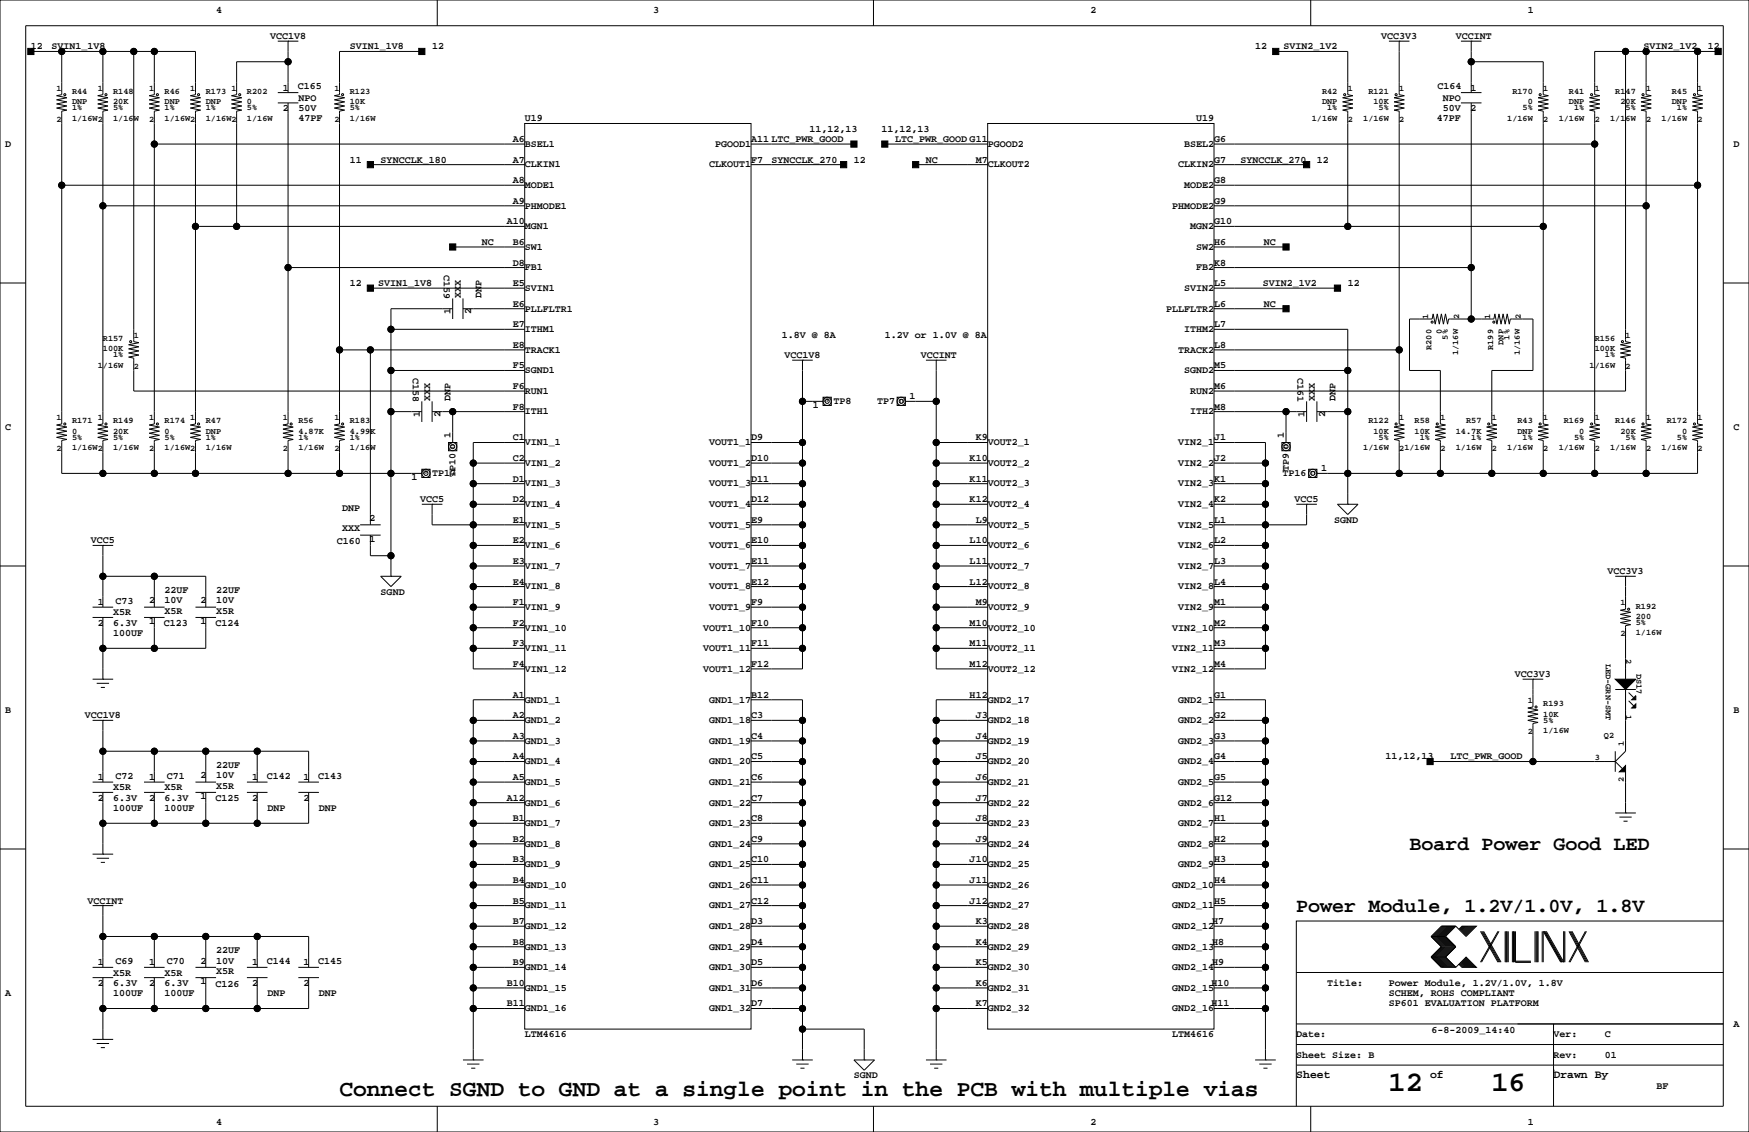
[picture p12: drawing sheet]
<svg xmlns="http://www.w3.org/2000/svg" width="432mm" height="279mm" viewBox="0 0 432 279" stroke-linecap="round" stroke-linejoin="round" font-family="sans-serif">
<defs><g id="words">
<g font-size="7.1">
<text x="342.8" y="269.3">12</text>
<text x="368.2" y="269.3">16</text>
</g>
<text font-size="5.6" x="83.8" y="270.6">Connect SGND to GND at a single point in the PCB with multiple vias</text>
<g font-size="4.9">
<text x="348" y="209.8">Board Power Good LED</text>
<text x="320" y="225.1">Power Module, 1.2V/1.0V, 1.8V</text>
</g>
<g font-size="2.8">
<text x="320" y="266.1">Sheet</text>
<text x="353.1" y="266.1">of</text>
<text x="383.5" y="266.1">Drawn By</text>
</g>
<g font-size="2.5">
<text x="53.3" y="3.3">4</text>
<text x="161.3" y="3.3">3</text>
<text x="269.2" y="3.3">2</text>
<text x="377.2" y="3.3">1</text>
<text x="66.7" y="9.7">VCC1V8</text>
<text x="341" y="9.7">VCC3V3</text>
<text x="359.4" y="9.7">VCCINT</text>
<text x="7.6" y="12.2">12</text>
<text x="12.7" y="12.2">SVIN1_1V8</text>
<text x="86.4" y="12.2">SVIN1_1V8</text>
<text x="106.7" y="12.2">12</text>
<text x="309.9" y="12.2">12</text>
<text x="316.9" y="12.2">SVIN2_1V2</text>
<text x="405.8" y="12.2">SVIN2_1V2</text>
<text x="421.6" y="12.2">12</text>
<text x="69.8" y="22.4">1</text>
<text x="73.5" y="22">C165</text>
<text x="354.9" y="22">C164</text>
<text x="363" y="22.4">1</text>
<text x="69.8" y="27.4">2</text>
<text x="73.7" y="24.9">NPO</text>
<text x="73.7" y="27.4">50V</text>
<text x="73.7" y="30">47PF</text>
<text x="129.5" y="30">U19</text>
<text x="295.3" y="30">U19</text>
<text x="354.8" y="30">47PF</text>
<text x="356.2" y="27.4">50V</text>
<text x="356.2" y="24.9">NPO</text>
<text x="363" y="27.4">2</text>
<text x="126.6" y="35.1">A6</text>
<text x="185.4" y="35.1">A11 LTC_PWR_GOOD</text>
<text x="199.8" y="32.5">11,12,13</text>
<text x="217.6" y="32.5">11,12,13</text>
<text x="221" y="35.1">LTC_PWR_GOOD G11</text>
<text x="299.7" y="35.1">G6</text>
<text x="1.3" y="36.3">D</text>
<text x="86.4" y="40.1">11</text>
<text x="94" y="40.1">SYNCCLK_180</text>
<text x="126.6" y="40.1">A7</text>
<text x="129.5" y="41.3">CLKIN1</text>
<text x="129.5" y="36.3">BSEL1</text>
<text x="175" y="41.3">CLKOUT1</text>
<text x="176.5" y="36.3">PGOOD1</text>
<text x="185.4" y="40.1">F7</text>
<text x="190.5" y="40.1">SYNCCLK_270</text>
<text x="210.8" y="40.1">12</text>
<text x="228.6" y="40.1">NC</text>
<text x="240.9" y="40.1">M7</text>
<text x="243.8" y="36.3">PGOOD2</text>
<text x="243.8" y="41.3">CLKOUT2</text>
<text x="290.8" y="41.3">CLKIN2</text>
<text x="292.3" y="36.3">BSEL2</text>
<text x="299.7" y="40.1">G7</text>
<text x="306.3" y="40.1">SYNCCLK_270</text>
<text x="325.1" y="40.1">12</text>
<text x="428" y="36.3">D</text>
<text x="126.6" y="45.2">A8</text>
<text x="129.5" y="46.4">MODE1</text>
<text x="292.3" y="46.4">MODE2</text>
<text x="299.7" y="45.2">G8</text>
<text x="126.6" y="50.3">A9</text>
<text x="129.5" y="51.5">PHMODE1</text>
<text x="289.3" y="51.5">PHMODE2</text>
<text x="299.7" y="50.3">G9</text>
<text x="125.1" y="55.4">A10</text>
<text x="129.5" y="56.6">MGN1</text>
<text x="293.8" y="56.6">MGN2</text>
<text x="299.7" y="55.4">G10</text>
<text x="119" y="60.5">NC</text>
<text x="126.6" y="65.5">D8</text>
<text x="126.6" y="60.5">B6</text>
<text x="129.5" y="61.7">SW1</text>
<text x="295.3" y="61.7">SW2</text>
<text x="299.7" y="65.5">K8</text>
<text x="299.7" y="60.5">H6</text>
<text x="312" y="60.5">NC</text>
<text x="86.4" y="70.6">12</text>
<text x="93.3" y="70.6">SVIN1_1V8</text>
<text x="109.5" y="67.9" transform="rotate(90 109.5 67.9)">C159</text>
<text x="126.6" y="70.6">E5</text>
<text x="129.5" y="71.8">SVIN1</text>
<text x="129.5" y="66.7">FB1</text>
<text x="292.3" y="71.8">SVIN2</text>
<text x="295.3" y="66.7">FB2</text>
<text x="299.7" y="70.6">L5</text>
<text x="311.8" y="70.6">SVIN2_1V2</text>
<text x="332.7" y="70.6">12</text>
<text x="111.3" y="77.5" transform="rotate(-90 111.3 77.5)">1</text>
<text x="113.8" y="73.7" transform="rotate(-90 113.8 73.7)">XXX</text>
<text x="116.3" y="77.5" transform="rotate(-90 116.3 77.5)">2</text>
<text x="118.9" y="73.7" transform="rotate(-90 118.9 73.7)">DNP</text>
<text x="126.6" y="75.7">E6</text>
<text x="129.5" y="76.9">PLLFLTR1</text>
<text x="287.9" y="76.9">PLLFLTR2</text>
<text x="299.7" y="75.7">L6</text>
<text x="312" y="75.7">NC</text>
<text x="126.6" y="80.8">E7</text>
<text x="129.5" y="82">ITHM1</text>
<text x="193" y="83.3">1.8V @ 8A</text>
<text x="218.4" y="83.3">1.2V or 1.0V @ 8A</text>
<text x="292.3" y="82">ITHM2</text>
<text x="299.7" y="80.8">L7</text>
<text x="126.6" y="85.9">E8</text>
<text x="129.5" y="87.1">TRACK1</text>
<text x="193.7" y="88.4">VCC1V8</text>
<text x="227.3" y="88.4">VCCINT</text>
<text x="290.8" y="87.1">TRACK2</text>
<text x="299.7" y="85.9">L8</text>
<text x="101.9" y="93.3" transform="rotate(90 101.9 93.3)">C158</text>
<text x="126.6" y="90.9">F5</text>
<text x="129.5" y="92.1">SGND1</text>
<text x="292.3" y="92.1">SGND2</text>
<text x="299.7" y="90.9">M5</text>
<text x="320.4" y="93.3" transform="rotate(90 320.4 93.3)">C161</text>
<text x="106.2" y="99.1" transform="rotate(-90 106.2 99.1)">XXX</text>
<text x="111.3" y="99.1" transform="rotate(-90 111.3 99.1)">DNP</text>
<text x="126.6" y="96">F6</text>
<text x="126.6" y="101.1">F8</text>
<text x="129.5" y="97.2">RUN1</text>
<text x="200.7" y="100.7">1</text>
<text x="205.7" y="99.8">TP8</text>
<text x="216.5" y="99.8">TP7</text>
<text x="224.6" y="98.6">1</text>
<text x="293.8" y="97.2">RUN2</text>
<text x="299.7" y="101.1">M8</text>
<text x="299.7" y="96">M6</text>
<text x="324.6" y="99.1" transform="rotate(-90 324.6 99.1)">XXX</text>
<text x="329.7" y="99.1" transform="rotate(-90 329.7 99.1)">DNP</text>
<text x="1.3" y="106.2">C</text>
<text x="103.6" y="102.9" transform="rotate(-90 103.6 102.9)">1</text>
<text x="108.7" y="102.9" transform="rotate(-90 108.7 102.9)">2</text>
<text x="129.5" y="102.3">ITH1</text>
<text x="293.8" y="102.3">ITH2</text>
<text x="322.1" y="102.9" transform="rotate(-90 322.1 102.9)">1</text>
<text x="327.2" y="102.9" transform="rotate(-90 327.2 102.9)">2</text>
<text x="428" y="106.2">C</text>
<text x="111.3" y="108.2" transform="rotate(-90 111.3 108.2)">1</text>
<text x="126.6" y="108.7">C1</text>
<text x="126.6" y="113.8">C2</text>
<text x="129.5" y="109.9">VIN1_1</text>
<text x="175" y="109.9">VOUT1_1</text>
<text x="185.4" y="113.8">D10</text>
<text x="185.4" y="108.7">D9</text>
<text x="239.4" y="113.8">K10</text>
<text x="240.9" y="108.7">K9</text>
<text x="243.8" y="109.9">VOUT2_1</text>
<text x="290.8" y="109.9">VIN2_1</text>
<text x="299.7" y="113.8">J2</text>
<text x="299.7" y="108.7">J1</text>
<text x="317" y="108.2" transform="rotate(-90 317 108.2)">1</text>
<text x="101.6" y="118.5">1</text>
<text x="106.7" y="117.5">TP17</text>
<text x="112.5" y="117.7" transform="rotate(-90 112.5 117.7)">TP10</text>
<text x="126.6" y="118.9">D1</text>
<text x="129.5" y="115">VIN1_2</text>
<text x="175" y="115">VOUT1_2</text>
<text x="185.4" y="118.9">D11</text>
<text x="239.4" y="118.9">K11</text>
<text x="243.8" y="115">VOUT2_2</text>
<text x="290.8" y="115">VIN2_2</text>
<text x="299.7" y="118.9">K1</text>
<text x="316.7" y="117.5">TP16</text>
<text x="318.2" y="116.2" transform="rotate(-90 318.2 116.2)">TP9</text>
<text x="326.2" y="116.3">1</text>
<text x="103.7" y="124">VCC5</text>
<text x="126.6" y="124">D2</text>
<text x="129.5" y="120.1">VIN1_3</text>
<text x="129.5" y="125.2">VIN1_4</text>
<text x="175" y="120.1">VOUT1_3</text>
<text x="175" y="125.2">VOUT1_4</text>
<text x="185.4" y="124">D12</text>
<text x="239.4" y="124">K12</text>
<text x="243.8" y="125.2">VOUT2_4</text>
<text x="243.8" y="120.1">VOUT2_3</text>
<text x="290.8" y="125.2">VIN2_4</text>
<text x="290.8" y="120.1">VIN2_3</text>
<text x="299.7" y="124">K2</text>
<text x="319.6" y="124">VCC5</text>
<text x="84.5" y="131.2">XXX</text>
<text x="84.5" y="126.1">DNP</text>
<text x="91.2" y="128.6">2</text>
<text x="126.6" y="129">E1</text>
<text x="129.5" y="130.2">VIN1_5</text>
<text x="175" y="130.2">VOUT1_5</text>
<text x="185.4" y="129">E9</text>
<text x="240.9" y="129">L9</text>
<text x="243.8" y="130.2">VOUT2_5</text>
<text x="290.8" y="130.2">VIN2_5</text>
<text x="299.7" y="129">L1</text>
<text x="329.4" y="129">SGND</text>
<text x="22.4" y="134.1">VCC5</text>
<text x="83.1" y="134.3">C160</text>
<text x="91.2" y="133.7">1</text>
<text x="126.6" y="134.1">E2</text>
<text x="129.5" y="135.3">VIN1_6</text>
<text x="175" y="135.3">VOUT1_6</text>
<text x="185.4" y="134.1">E10</text>
<text x="239.4" y="134.1">L10</text>
<text x="243.8" y="135.3">VOUT2_6</text>
<text x="290.8" y="135.3">VIN2_6</text>
<text x="299.7" y="134.1">L2</text>
<text x="126.6" y="139.2">E3</text>
<text x="129.5" y="140.4">VIN1_7</text>
<text x="175" y="140.4">VOUT1_7</text>
<text x="185.4" y="139.2">E11</text>
<text x="239.4" y="139.2">L11</text>
<text x="243.8" y="140.4">VOUT2_7</text>
<text x="290.8" y="140.4">VIN2_7</text>
<text x="299.7" y="139.2">L3</text>
<text x="396.9" y="141.7">VCC3V3</text>
<text x="24.1" y="149.4">1</text>
<text x="28.5" y="149">C73</text>
<text x="36.8" y="148.9">2</text>
<text x="40.6" y="148.9">10V</text>
<text x="40.6" y="146.4">22UF</text>
<text x="49.5" y="148.9">2</text>
<text x="53.3" y="146.4">22UF</text>
<text x="53.3" y="148.9">10V</text>
<text x="94" y="146.8">SGND</text>
<text x="126.6" y="144.3">E4</text>
<text x="126.6" y="149.4">F1</text>
<text x="129.5" y="145.5">VIN1_8</text>
<text x="175" y="145.5">VOUT1_8</text>
<text x="185.4" y="144.3">E12</text>
<text x="185.4" y="149.4">F9</text>
<text x="239.4" y="144.3">L12</text>
<text x="240.9" y="149.4">M9</text>
<text x="243.8" y="145.5">VOUT2_8</text>
<text x="290.8" y="145.5">VIN2_8</text>
<text x="299.7" y="149.4">M1</text>
<text x="299.7" y="144.3">L4</text>
<text x="24.1" y="154.4">2</text>
<text x="27.9" y="154.4">6.3V</text>
<text x="27.9" y="151.9">X5R</text>
<text x="36.8" y="154">1</text>
<text x="40.5" y="154.6">C123</text>
<text x="40.6" y="151.5">X5R</text>
<text x="49.5" y="154">1</text>
<text x="53.2" y="154.6">C124</text>
<text x="53.3" y="151.5">X5R</text>
<text x="126.6" y="154.4">F2</text>
<text x="129.5" y="150.6">VIN1_9</text>
<text x="129.5" y="155.6">VIN1_10</text>
<text x="173.6" y="155.6">VOUT1_10</text>
<text x="175" y="150.6">VOUT1_9</text>
<text x="185.4" y="154.4">F10</text>
<text x="239.4" y="154.4">M10</text>
<text x="243.8" y="155.6">VOUT2_10</text>
<text x="243.8" y="150.6">VOUT2_9</text>
<text x="289.3" y="155.6">VIN2_10</text>
<text x="290.8" y="150.6">VIN2_9</text>
<text x="299.7" y="154.4">M2</text>
<text x="27.9" y="157">100UF</text>
<text x="126.6" y="159.5">F3</text>
<text x="129.5" y="160.7">VIN1_11</text>
<text x="173.6" y="160.7">VOUT1_11</text>
<text x="185.4" y="159.5">F11</text>
<text x="239.4" y="159.5">M11</text>
<text x="243.8" y="160.7">VOUT2_11</text>
<text x="289.3" y="160.7">VIN2_11</text>
<text x="299.7" y="159.5">M3</text>
<text x="126.6" y="164.6">F4</text>
<text x="129.5" y="165.8">VIN1_12</text>
<text x="173.6" y="165.8">VOUT1_12</text>
<text x="185.4" y="164.6">F12</text>
<text x="239.4" y="164.6">M12</text>
<text x="243.8" y="165.8">VOUT2_12</text>
<text x="289.3" y="165.8">VIN2_12</text>
<text x="299.7" y="164.6">M4</text>
<text x="374" y="167.1">VCC3V3</text>
<text x="126.6" y="172.2">A1</text>
<text x="129.5" y="173.4">GND1_1</text>
<text x="175" y="173.4">GND1_17</text>
<text x="185.4" y="172.2">B12</text>
<text x="239.4" y="172.2">H12</text>
<text x="243.8" y="173.4">GND2_17</text>
<text x="290.8" y="173.4">GND2_1</text>
<text x="299.7" y="172.2">G1</text>
<text x="1.3" y="176">B</text>
<text x="21" y="177.3">VCC1V8</text>
<text x="126.6" y="177.3">A2</text>
<text x="129.5" y="178.5">GND1_2</text>
<text x="175" y="178.5">GND1_18</text>
<text x="185.4" y="177.3">C3</text>
<text x="240.9" y="177.3">J3</text>
<text x="243.8" y="178.5">GND2_18</text>
<text x="290.8" y="178.5">GND2_2</text>
<text x="299.7" y="177.3">G2</text>
<text x="428" y="176">B</text>
<text x="126.6" y="182.4">A3</text>
<text x="129.5" y="183.6">GND1_3</text>
<text x="175" y="183.6">GND1_19</text>
<text x="185.4" y="182.4">C4</text>
<text x="240.9" y="182.4">J4</text>
<text x="243.8" y="183.6">GND2_19</text>
<text x="290.8" y="183.6">GND2_3</text>
<text x="299.7" y="182.4">G3</text>
<text x="53.3" y="189.6">22UF</text>
<text x="126.6" y="187.5">A4</text>
<text x="129.5" y="188.7">GND1_4</text>
<text x="175" y="188.7">GND1_20</text>
<text x="185.4" y="187.5">C5</text>
<text x="240.9" y="187.5">J5</text>
<text x="243.8" y="188.7">GND2_20</text>
<text x="290.8" y="188.7">GND2_4</text>
<text x="299.7" y="187.5">G4</text>
<text x="342.1" y="187.5">11,12,13</text>
<text x="358.1" y="187.5">LTC_PWR_GOOD</text>
<text x="24.1" y="197.6">2</text>
<text x="24.1" y="192.5">1</text>
<text x="27.9" y="197.6">6.3V</text>
<text x="27.9" y="195.1">X5R</text>
<text x="28.5" y="192.2">C72</text>
<text x="36.8" y="197.6">2</text>
<text x="36.8" y="192.5">1</text>
<text x="40.6" y="197.6">6.3V</text>
<text x="40.6" y="195.1">X5R</text>
<text x="41.2" y="192.2">C71</text>
<text x="49.5" y="197.2">1</text>
<text x="49.5" y="192.1">2</text>
<text x="53.2" y="197.8">C125</text>
<text x="53.3" y="192.1">10V</text>
<text x="53.3" y="194.7">X5R</text>
<text x="62.2" y="197.6">2</text>
<text x="62.2" y="192.5">1</text>
<text x="65.9" y="192.2">C142</text>
<text x="74.9" y="192.5">1</text>
<text x="74.9" y="197.6">2</text>
<text x="78.6" y="192.2">C143</text>
<text x="125.1" y="197.6">A12</text>
<text x="126.6" y="192.5">A5</text>
<text x="129.5" y="193.7">GND1_5</text>
<text x="175" y="193.7">GND1_21</text>
<text x="185.4" y="197.6">C7</text>
<text x="185.4" y="192.5">C6</text>
<text x="240.9" y="197.6">J7</text>
<text x="240.9" y="192.5">J6</text>
<text x="243.8" y="193.7">GND2_21</text>
<text x="290.8" y="193.7">GND2_5</text>
<text x="299.7" y="197.6">G12</text>
<text x="299.7" y="192.5">G5</text>
<text x="27.9" y="200.2">100UF</text>
<text x="40.6" y="200.2">100UF</text>
<text x="66" y="200.2">DNP</text>
<text x="78.7" y="200.2">DNP</text>
<text x="126.6" y="202.7">B1</text>
<text x="129.5" y="203.9">GND1_7</text>
<text x="129.5" y="198.8">GND1_6</text>
<text x="175" y="203.9">GND1_23</text>
<text x="175" y="198.8">GND1_22</text>
<text x="185.4" y="202.7">C8</text>
<text x="240.9" y="202.7">J8</text>
<text x="243.8" y="203.9">GND2_23</text>
<text x="243.8" y="198.8">GND2_22</text>
<text x="290.8" y="203.9">GND2_7</text>
<text x="290.8" y="198.8">GND2_6</text>
<text x="299.7" y="202.7">H1</text>
<text x="126.6" y="207.8">B2</text>
<text x="129.5" y="209">GND1_8</text>
<text x="175" y="209">GND1_24</text>
<text x="185.4" y="207.8">C9</text>
<text x="240.9" y="207.8">J9</text>
<text x="243.8" y="209">GND2_24</text>
<text x="290.8" y="209">GND2_8</text>
<text x="299.7" y="207.8">H2</text>
<text x="126.6" y="212.9">B3</text>
<text x="129.5" y="214.1">GND1_9</text>
<text x="175" y="214.1">GND1_25</text>
<text x="185.4" y="212.9">C10</text>
<text x="239.4" y="212.9">J10</text>
<text x="243.8" y="214.1">GND2_25</text>
<text x="290.8" y="214.1">GND2_9</text>
<text x="299.7" y="212.9">H3</text>
<text x="126.6" y="217.9">B4</text>
<text x="129.5" y="219.1">GND1_10</text>
<text x="175" y="219.1">GND1_26</text>
<text x="185.4" y="217.9">C11</text>
<text x="239.4" y="217.9">J11</text>
<text x="243.8" y="219.1">GND2_26</text>
<text x="289.3" y="219.1">GND2_10</text>
<text x="299.7" y="217.9">H4</text>
<text x="21.6" y="223">VCCINT</text>
<text x="126.6" y="223">B5</text>
<text x="129.5" y="224.2">GND1_11</text>
<text x="175" y="224.2">GND1_27</text>
<text x="185.4" y="223">C12</text>
<text x="239.4" y="223">J12</text>
<text x="243.8" y="224.2">GND2_27</text>
<text x="289.3" y="224.2">GND2_11</text>
<text x="299.7" y="223">H5</text>
<text x="126.6" y="233.2">B8</text>
<text x="126.6" y="228.1">B7</text>
<text x="129.5" y="229.3">GND1_12</text>
<text x="175" y="229.3">GND1_28</text>
<text x="185.4" y="233.2">D4</text>
<text x="185.4" y="228.1">D3</text>
<text x="240.9" y="233.2">K4</text>
<text x="240.9" y="228.1">K3</text>
<text x="243.8" y="229.3">GND2_28</text>
<text x="289.3" y="229.3">GND2_12</text>
<text x="299.3" y="233.2">H8</text>
<text x="299.3" y="228.1">H7</text>
<text x="24.1" y="238.3">1</text>
<text x="28.5" y="237.9">C69</text>
<text x="36.8" y="238.3">1</text>
<text x="41.2" y="237.9">C70</text>
<text x="49.5" y="237.8">2</text>
<text x="53.3" y="235.3">22UF</text>
<text x="53.3" y="237.8">10V</text>
<text x="62.2" y="238.3">1</text>
<text x="65.9" y="237.9">C144</text>
<text x="74.9" y="238.3">1</text>
<text x="78.6" y="237.9">C145</text>
<text x="126.6" y="238.3">B9</text>
<text x="129.5" y="239.5">GND1_14</text>
<text x="129.5" y="234.4">GND1_13</text>
<text x="175" y="239.5">GND1_30</text>
<text x="175" y="234.4">GND1_29</text>
<text x="185.4" y="238.3">D5</text>
<text x="240.9" y="238.3">K5</text>
<text x="243.8" y="239.5">GND2_30</text>
<text x="243.8" y="234.4">GND2_29</text>
<text x="289.3" y="239.5">GND2_14</text>
<text x="289.3" y="234.4">GND2_13</text>
<text x="299.3" y="238.3">H9</text>
<text x="1.3" y="245.9">A</text>
<text x="24.1" y="243.3">2</text>
<text x="27.9" y="245.9">100UF</text>
<text x="27.9" y="243.3">6.3V</text>
<text x="27.9" y="240.8">X5R</text>
<text x="36.8" y="243.3">2</text>
<text x="40.6" y="245.9">100UF</text>
<text x="40.6" y="243.3">6.3V</text>
<text x="40.6" y="240.8">X5R</text>
<text x="49.5" y="242.9">1</text>
<text x="53.2" y="243.5">C126</text>
<text x="53.3" y="240.4">X5R</text>
<text x="62.2" y="243.3">2</text>
<text x="66" y="245.9">DNP</text>
<text x="74.9" y="243.3">2</text>
<text x="78.7" y="245.9">DNP</text>
<text x="125.1" y="243.3">B10</text>
<text x="129.5" y="244.5">GND1_15</text>
<text x="175" y="244.5">GND1_31</text>
<text x="185.4" y="243.3">D6</text>
<text x="240.9" y="243.3">K6</text>
<text x="243.8" y="244.5">GND2_31</text>
<text x="289.3" y="244.5">GND2_15</text>
<text x="299.1" y="243.3">H10</text>
<text x="327.7" y="243.3">Title:</text>
<text x="342.9" y="245.9">SCHEM, ROHS COMPLIANT</text>
<text x="342.9" y="243.3">Power Module, 1.2V/1.0V, 1.8V</text>
<text x="125.1" y="248.4">B11</text>
<text x="129.5" y="249.6">GND1_16</text>
<text x="175" y="249.6">GND1_32</text>
<text x="185.4" y="248.4">D7</text>
<text x="240.9" y="248.4">K7</text>
<text x="243.8" y="249.6">GND2_32</text>
<text x="289.3" y="249.6">GND2_16</text>
<text x="299.1" y="248.4">H11</text>
<text x="342.9" y="248.4">SP601 EVALUATION PLATFORM</text>
<text x="129.5" y="256">LTM4616</text>
<text x="289.3" y="256">LTM4616</text>
<text x="320" y="256">Date:</text>
<text x="353.4" y="255">6-8-2009_14:40</text>
<text x="383.5" y="256">Ver:</text>
<text x="396.2" y="256">C</text>
<text x="428" y="253.5">A</text>
<text x="320" y="261.1">Sheet Size: B</text>
<text x="383.5" y="261.1">Rev:</text>
<text x="396.2" y="261.1">01</text>
<text x="210.8" y="266.2">SGND</text>
<text x="408.9" y="268.7">BF</text>
<text x="53.3" y="277.6">4</text>
<text x="161.3" y="277.6">3</text>
<text x="269.2" y="277.6">2</text>
<text x="377.2" y="277.6">1</text>
</g>
<g font-size="2.1">
<text x="14" y="22.4">1</text>
<text x="17.8" y="23.2">R44</text>
<text x="24.1" y="22.4">1</text>
<text x="27.9" y="23.2">R148</text>
<text x="36.8" y="22.4">1</text>
<text x="40.6" y="23.2">R46</text>
<text x="47" y="22.4">1</text>
<text x="50.8" y="23.2">R173</text>
<text x="57.1" y="22.4">1</text>
<text x="61" y="23.2">R202</text>
<text x="82.5" y="22.4">1</text>
<text x="86.4" y="23.2">R123</text>
<text x="326.4" y="23.2">R42</text>
<text x="332.7" y="22.4">1</text>
<text x="337.8" y="23.2">R121</text>
<text x="345.4" y="22.4">1</text>
<text x="373.4" y="23.2">R170</text>
<text x="381" y="22.4">1</text>
<text x="387.3" y="23.2">R41</text>
<text x="393.7" y="22.4">1</text>
<text x="398.8" y="23.2">R147</text>
<text x="406.4" y="22.4">1</text>
<text x="412.7" y="23.2">R45</text>
<text x="419.1" y="22.4">1</text>
<text x="17.8" y="25.7">DNP</text>
<text x="17.8" y="29.8">1/16W2</text>
<text x="17.8" y="27.3">1%</text>
<text x="27.9" y="27.3">5%</text>
<text x="27.9" y="29.8">1/16W</text>
<text x="27.9" y="25.7">20K</text>
<text x="40.6" y="27.3">1%</text>
<text x="40.6" y="29.8">1/16W2</text>
<text x="40.6" y="25.7">DNP</text>
<text x="50.8" y="27.3">1%</text>
<text x="50.8" y="29.8">1/16W2</text>
<text x="50.8" y="25.7">DNP</text>
<text x="61" y="27.3">5%</text>
<text x="61" y="29.8">1/16W</text>
<text x="61" y="25.7">0</text>
<text x="86.4" y="25.7">10K</text>
<text x="86.4" y="29.8">1/16W</text>
<text x="86.4" y="27.3">5%</text>
<text x="323.9" y="29.8">1/16W</text>
<text x="326.4" y="25.7">DNP</text>
<text x="327.7" y="27.3">1%</text>
<text x="336.6" y="29.8">1/16W</text>
<text x="339.1" y="25.7">10K</text>
<text x="340.4" y="27.3">5%</text>
<text x="372.1" y="29.8">1/16W</text>
<text x="375.9" y="27.3">5%</text>
<text x="377.2" y="25.7">0</text>
<text x="384.8" y="29.8">1/16W</text>
<text x="387.3" y="25.7">DNP</text>
<text x="388.6" y="27.3">1%</text>
<text x="397.5" y="29.8">1/16W</text>
<text x="400" y="25.7">20K</text>
<text x="401.3" y="27.3">5%</text>
<text x="410.2" y="29.8">1/16W</text>
<text x="412.7" y="25.7">DNP</text>
<text x="414" y="27.3">1%</text>
<text x="14" y="30">2</text>
<text x="36.8" y="30">2</text>
<text x="82.5" y="30">2</text>
<text x="332.7" y="30">2</text>
<text x="345.4" y="30">2</text>
<text x="381" y="30">2</text>
<text x="393.7" y="30">2</text>
<text x="406.4" y="30">2</text>
<text x="419.1" y="30">2</text>
<text x="33" y="83.4">1</text>
<text x="352.6" y="78.7" transform="rotate(-90 352.6 78.7)">1</text>
<text x="355.9" y="82.5" transform="rotate(-90 355.9 82.5)">0</text>
<text x="357.5" y="83.8" transform="rotate(-90 357.5 83.8)">5%</text>
<text x="360.2" y="78.7" transform="rotate(-90 360.2 78.7)">2</text>
<text x="367.9" y="78.7" transform="rotate(-90 367.9 78.7)">1</text>
<text x="372.7" y="83.8" transform="rotate(-90 372.7 83.8)">1%</text>
<text x="375.5" y="78.7" transform="rotate(-90 375.5 78.7)">2</text>
<text x="401.3" y="83.4">1</text>
<text x="25.4" y="84.2">R157</text>
<text x="25.4" y="86.7">100K</text>
<text x="27.9" y="88.2">1%</text>
<text x="353.4" y="86.4" transform="rotate(-90 353.4 86.4)">R200</text>
<text x="360" y="87.6" transform="rotate(-90 360 87.6)">1/16W</text>
<text x="368.6" y="86.4" transform="rotate(-90 368.6 86.4)">R199</text>
<text x="371.2" y="85.1" transform="rotate(-90 371.2 85.1)">DNP</text>
<text x="375.2" y="87.6" transform="rotate(-90 375.2 87.6)">1/16W</text>
<text x="393.7" y="86.7">100K</text>
<text x="393.7" y="84.2">R156</text>
<text x="396.2" y="88.2">1%</text>
<text x="24.1" y="90.8">1/16W</text>
<text x="33" y="91">2</text>
<text x="392.4" y="90.8">1/16W</text>
<text x="401.3" y="91">2</text>
<text x="14" y="103.7">1</text>
<text x="17.8" y="107">0</text>
<text x="17.8" y="104.5">R171</text>
<text x="24.1" y="103.7">1</text>
<text x="27.9" y="104.5">R149</text>
<text x="27.9" y="107">20K</text>
<text x="36.8" y="103.7">1</text>
<text x="40.6" y="107">0</text>
<text x="40.6" y="104.5">R174</text>
<text x="47" y="103.7">1</text>
<text x="50.8" y="107">DNP</text>
<text x="50.8" y="104.5">R47</text>
<text x="69.8" y="103.7">1</text>
<text x="73.7" y="104.5">R56</text>
<text x="73.7" y="107">4.87K</text>
<text x="82.5" y="103.7">1</text>
<text x="86.4" y="104.5">R183</text>
<text x="86.4" y="107">4.99K</text>
<text x="337.8" y="104.5">R122</text>
<text x="339.1" y="107">10K</text>
<text x="345.4" y="103.7">1</text>
<text x="349.3" y="107">10K</text>
<text x="349.3" y="104.5">R58</text>
<text x="355.6" y="103.7">1</text>
<text x="359.4" y="107">14.7K</text>
<text x="361.9" y="104.5">R57</text>
<text x="368.3" y="103.7">1</text>
<text x="374.6" y="104.5">R43</text>
<text x="374.6" y="107">DNP</text>
<text x="381" y="103.7">1</text>
<text x="386.1" y="104.5">R169</text>
<text x="389.9" y="107">0</text>
<text x="393.7" y="103.7">1</text>
<text x="398.8" y="104.5">R146</text>
<text x="400" y="107">20K</text>
<text x="406.4" y="103.7">1</text>
<text x="411.5" y="104.5">R172</text>
<text x="415.3" y="107">0</text>
<text x="419.1" y="103.7">1</text>
<text x="14" y="111.3">2</text>
<text x="17.8" y="108.5">5%</text>
<text x="17.8" y="111.1">1/16W2</text>
<text x="27.9" y="111.1">1/16W</text>
<text x="27.9" y="108.5">5%</text>
<text x="36.8" y="111.3">2</text>
<text x="40.6" y="108.5">5%</text>
<text x="40.6" y="111.1">1/16W2</text>
<text x="50.8" y="108.5">1%</text>
<text x="50.8" y="111.1">1/16W</text>
<text x="69.8" y="111.3">2</text>
<text x="73.7" y="111.1">1/16W</text>
<text x="73.7" y="108.5">1%</text>
<text x="82.5" y="111.3">2</text>
<text x="86.4" y="111.1">1/16W</text>
<text x="86.4" y="108.5">1%</text>
<text x="336.6" y="111.1">1/16W</text>
<text x="340.4" y="108.5">5%</text>
<text x="345.4" y="111.3">21/16W</text>
<text x="350.5" y="108.5">1%</text>
<text x="355.6" y="111.3">2</text>
<text x="359.4" y="111.1">1/16W</text>
<text x="363.2" y="108.5">1%</text>
<text x="368.3" y="111.3">2</text>
<text x="372.1" y="111.1">1/16W</text>
<text x="375.9" y="108.5">1%</text>
<text x="381" y="111.3">2</text>
<text x="384.8" y="111.1">1/16W</text>
<text x="388.6" y="108.5">5%</text>
<text x="393.7" y="111.3">2</text>
<text x="397.5" y="111.1">1/16W</text>
<text x="401.3" y="108.5">5%</text>
<text x="406.4" y="111.3">2</text>
<text x="410.2" y="111.1">1/16W</text>
<text x="414" y="108.5">5%</text>
<text x="419.1" y="111.3">2</text>
<text x="400" y="149.4">1</text>
<text x="403.9" y="150.2">R192</text>
<text x="403.9" y="152.7">200</text>
<text x="403.9" y="154.3">5%</text>
<text x="400" y="157">2</text>
<text x="403.9" y="156.8">1/16W</text>
<text x="396.4" y="163.8" transform="rotate(90 396.4 163.8)">LED-GRN-SMT</text>
<text x="401.5" y="162.6" transform="rotate(90 401.5 162.6)">2</text>
<text x="404.1" y="166.4" transform="rotate(90 404.1 166.4)">DS17</text>
<text x="377.2" y="173.6">1</text>
<text x="381" y="178.4">5%</text>
<text x="381" y="176.9">10K</text>
<text x="381" y="174.3">R193</text>
<text x="401.5" y="176.5" transform="rotate(90 401.5 176.5)">1</text>
<text x="377.2" y="181.2">2</text>
<text x="381" y="180.9">1/16W</text>
<text x="396" y="182.2">Q2</text>
<text x="400.9" y="184.1" transform="rotate(-90 400.9 184.1)">1</text>
<text x="393.7" y="187.5">3</text>
<text x="400.9" y="193" transform="rotate(-90 400.9 193)">2</text>
</g>
<g font-size="1.4">
<text x="203.2" y="99.3">TP</text>
<text x="221.9" y="99.4">TP</text>
<text x="112.1" y="110.9" transform="rotate(-90 112.1 110.9)">TP</text>
<text x="317.8" y="110.9" transform="rotate(-90 317.8 110.9)">TP</text>
<text x="104.1" y="117.1">TP</text>
<text x="323.5" y="117.2">TP</text>
</g>
</g></defs>
<g fill="none" stroke="#000" stroke-width=".25">
<path d="M0 0h431.8v279.4h-431.8zM6.3 6.4h419.1v266.6h-419.1zM7.6 12.7h40.7v10.7l-1.3 .2 2.5 .5-2.5 .5 2.5 .5-2.5 .6 2.5 .5-2.5 .5 2.5 .5-1.2 .2v77.2l-1.3 .3 2.5 .5-2.5 .5 2.5 .5-2.5 .5 2.5 .5-2.5 .5 2.5 .6-1.2 .2v8.1M15.2 12.7v10.7l-1.2 .2 2.5 .5-2.5 .5 2.5 .5-2.5 .6 2.5 .5-2.5 .5 2.5 .5-1.3 .2v77.2l-1.2 .3 2.5 .5-2.5 .5 2.5 .5-2.5 .5 2.5 .5-2.5 .5 2.5 .6-1.3 .2v8.1h88.9M25.4 12.7v10.7l-1.3 .2 2.6 .5-2.6 .5 2.6 .5-2.6 .6 2.6 .5-2.6 .5 2.6 .5-1.3 .2v77.2l-1.3 .3 2.6 .5-2.6 .5 2.6 .5-2.6 .5 2.6 .5-2.6 .5 2.6 .6-1.3 .2v8.1M33 12.7v71.6l1.3 .3-2.6 .5 2.6 .5-2.6 .5 2.6 .5-2.6 .5 2.6 .5-2.6 .5 1.3 .3v8.1h96.5M38.1 12.7v10.7l-1.3 .2 2.6 .5-2.6 .5 2.6 .5-2.6 .6 2.6 .5-2.6 .5 2.6 .5-1.3 .2v77.2l-1.3 .3 2.6 .5-2.6 .5 2.6 .5-2.6 .5 2.6 .5-2.6 .5 2.6 .6-1.3 .2v8.1M68.6 10.2h5.1M71.1 10.2h.1M71.1 15.2h-12.7v8.2l-1.3 .2 2.6 .5-2.6 .5 2.6 .5-2.6 .6 2.6 .5-2.6 .5 2.6 .5-1.3 .2v28.5M71.1 10.2v12.7M104.1 12.7h-20.3v10.7l-1.3 .2 2.6 .5-2.6 .5 2.6 .5-2.6 .6 2.6 .5-2.6 .5 2.6 .5-1.3 .2v77.2l-1.3 .3 2.6 .5-2.6 .5 2.6 .5-2.6 .5 2.6 .5-2.6 .5 2.6 .6-1.3 .2v8.1"/>
<path d="M107.9 0v6.4M215.6 0v6.4M315 12.7h17.7v10.7l1.3 .2-2.5 .5 2.5 .5-2.5 .5 2.5 .6-2.5 .5 2.5 .5-2.5 .5 1.2 .2v28.5M323.6 0v6.4M342.9 10.2h5.1M345.4 10.2h.1M345.4 10.2v13.2l1.3 .2-2.5 .5 2.5 .5-2.5 .5 2.5 .6-2.5 .5 2.5 .5-2.5 .5 1.2 .2v77.2l1.3 .3-2.5 .5 2.5 .5-2.5 .5 2.5 .5-2.5 .5 2.5 .5-2.5 .6 1.2 .2v8.1M360.7 10.2h5.1M363.2 10.2h.1M363.2 15.2h17.8v8.2l1.3 .2-2.6 .5 2.6 .5-2.6 .5 2.6 .6-2.6 .5 2.6 .5-2.6 .5 1.3 .2v77.2l1.3 .3-2.6 .5 2.6 .5-2.6 .5 2.6 .5-2.6 .5 2.6 .5-2.6 .6 1.3 .2v8.1M363.2 10.2v12.7M401.3 12.7v71.6l1.3 .3-2.6 .5 2.6 .5-2.6 .5 2.6 .5-2.6 .5 2.6 .5-2.6 .5 1.3 .3v8.1h-101.6"/>
<path d="M406.4 12.7v10.7l1.3 .2-2.6 .5 2.6 .5-2.6 .5 2.6 .6-2.6 .5 2.6 .5-2.6 .5 1.3 .2v77.2l1.3 .3-2.6 .5 2.6 .5-2.6 .5 2.6 .5-2.6 .5 2.6 .5-2.6 .6 1.3 .2v8.1M419.1 12.7v10.7l1.3 .2-2.6 .5 2.6 .5-2.6 .5 2.6 .6-2.6 .5 2.6 .5-2.6 .5 1.3 .2v77.2l1.3 .3-2.6 .5 2.6 .5-2.6 .5 2.6 .5-2.6 .5 2.6 .5-2.6 .6 1.3 .2v8.1h-94M424.2 12.7h-30.5v10.7l1.3 .2-2.6 .5 2.6 .5-2.6 .5 2.6 .6-2.6 .5 2.6 .5-2.6 .5 1.3 .2v77.2l1.3 .3-2.6 .5 2.6 .5-2.6 .5 2.6 .5-2.6 .5 2.6 .5-2.6 .6 1.3 .2v8.1M38.1 35.6h91.4M68.6 25.4h5.1M68.6 22.9h5.1M71.1 25.4v79.2l-1.3 .3 2.6 .5-2.6 .5 2.6 .5-2.6 .5 2.6 .5-2.6 .5 2.6 .6-1.3 .2v8.1M129.5 30.5h55.9v223.5h-55.9zM185.4 35.6h25.4M218.4 35.6h25.4M243.8 30.5h55.9v223.5h-55.9zM299.7 35.6h94"/>
<path d="M360.7 25.4h5.1M360.7 22.9h5.1M363.2 25.4v53.3M15.2 45.7h114.3M25.4 50.8h104.1M48.3 55.9h81.2M91.4 40.6h38.1M185.4 40.6h22.9M226.1 40.6h17.7M299.7 55.9h81.3M299.7 45.7h119.4M299.7 50.8h106.7"/>
<path d="M299.7 40.6h22.9M0 69.8h6.3M71.1 66h58.4M91.4 71.1h38.1M111.8 76.2h-15.3v66M111.8 73.7v5M111.8 61h17.7M114.3 76.2h15.2M114.3 73.7v5M299.7 66h63.5M299.7 76.2h17.8M299.7 61h17.8"/>
<path d="M299.7 71.1h30.5M425.4 69.8h6.4M83.8 86.4h45.7M91.4 86.4v43.1M96.5 81.3h33M96.5 91.4h33M104.1 99.1v5M106.7 99.1v5M195.6 88.9h5.1M198.1 88.9h.1M198.1 99.1h5.1M198.1 88.9v76.2h-12.7"/>
<path d="M203.2 98h2v2.1h-2zM221.5 98h2v2.1h-2zM223.5 99.1h7.6M228.6 88.9h5.1M231.1 88.9h.1M231.1 88.9v76.2h12.7M299.7 81.3h33v43.2M299.7 91.4h33M299.7 86.4h45.7M322.6 99.1v5M325.1 99.1v5M96.5 101.6h7.6"/>
<path d="M104.1 115.8h2.1v2.1h-2.1zM106.7 101.6h22.8M110.7 109.2h2.1v2.1h-2.1zM111.8 101.6v7.6M116.8 119.4h12.7M116.8 114.3h12.7M129.5 109.2h-12.7v55.9h12.7M185.4 109.2h12.7M185.4 119.4h12.7M185.4 114.3h12.7M231.1 109.2h12.7M231.1 119.4h12.7"/>
<path d="M231.1 114.3h12.7M299.7 101.6h22.9M299.7 109.2h12.7v55.9h-12.7M299.7 119.4h12.7M299.7 114.3h12.7M316.5 109.2h2v2.1h-2zM317.5 101.6v7.6M323.1 115.8h2v2.1h-2zM325.1 101.6h7.6M355.6 116.8v-8.1l-1.3-.2 2.6-.6-2.6-.5 2.6-.5-2.6-.5 2.6-.5-2.6-.5 2.6-.5-1.3-.3v-13.2h-7.6v-12.7h5.6l.2-1.2 .5 2.5 .5-2.5 .5 2.5 .6-2.5 .5 2.5 .5-2.5 .5 2.5 .2-1.3h11.2l.3-1.2 .5 2.5 .5-2.5 .5 2.5 .5-2.5 .5 2.5 .5-2.5 .5 2.5 .3-1.3h5.6v12.7h-10.2v13.2l1.3 .3-2.6 .5 2.6 .5-2.6 .5 2.6 .5-2.6 .5 2.6 .5-2.6 .6 1.3 .2v8.1M0 139.7h6.3M22.9 134.6h5"/>
<path d="M25.4 134.6h.1M25.4 134.6v15.3M88.9 129.5h5.1M88.9 132.1h5.1M91.4 132.1v5.1h5.1M104.1 124.5h5.1M106.7 124.5h.1M106.7 124.5v5h22.8M116.8 124.5h12.7M116.8 134.6h12.7M116.8 139.7h12.7M185.4 124.5h12.7"/>
<path d="M185.4 134.6h12.7M185.4 129.5h12.7M185.4 139.7h12.7M231.1 124.5h12.7M231.1 134.6h12.7M231.1 129.5h12.7M231.1 139.7h12.7M299.7 124.5h12.7M299.7 134.6h12.7M299.7 139.7h12.7M320 124.5h5.1M322.6 124.5h.1"/>
<path d="M322.6 124.5v5h-22.9M330.2 124.5h5.1l-2.6 2.5zM332.7 124.5h.1M425.4 139.7h6.4M22.9 149.9h5M22.9 152.4h5M25.4 142.2h25.4v7.7M25.4 152.4v15.2M35.6 149.9h5M35.6 152.4h5M38.1 142.2v7.7M38.1 152.4v7.6"/>
<path d="M48.3 149.9h5M48.3 152.4h5M50.8 152.4v7.6h-25.4M94 142.2h5.1l-2.6 2.6zM96.5 142.2h.1M116.8 144.8h12.7M116.8 149.9h12.7M116.8 154.9h12.7M185.4 144.8h12.7M185.4 149.9h12.7M185.4 154.9h12.7M231.1 144.8h12.7"/>
<path d="M231.1 149.9h12.7M231.1 154.9h12.7M299.7 144.8h12.7M299.7 149.9h12.7M299.7 154.9h12.7M398.8 142.2h5.1M401.3 142.2h.1M401.3 142.2v8.2l-1.3 .2 2.6 .5-2.6 .5 2.6 .5-2.6 .6 2.6 .5-2.6 .5 2.6 .5-1.3 .2v13.2M22.9 167.6h5M22.9 177.8h5M23.9 168.7h3M24.9 169.7h1"/>
<path d="M25.4 167.6h.1M25.4 177.8h.1M25.4 177.8v15.2M116.8 177.8h12.7M116.8 160h12.7M129.5 172.7h-12.7v88.9M185.4 177.8h12.7M185.4 172.7h12.7v88.9M185.4 160h12.7M231.1 177.8h12.7M231.1 160h12.7M243.8 172.7h-12.7v88.9"/>
<path d="M299.7 177.8h12.7M299.7 172.7h12.7v88.9M299.7 160h12.7M375.9 167.6h5.1M378.5 167.6h.1M378.5 167.6v6.9l-1.3 .3 2.5 .5-2.5 .5 2.5 .5-2.5 .5 2.5 .5-2.5 .5 2.5 .5-1.2 .3v9.4M398.8 170.2h5.1M401.3 170.2v15.2l-2.5 2.6M402.1 170.9l1.3 1.3M402.1 173l1.3 1.2M22.9 193h5M22.9 195.6h5"/>
<path d="M25.4 195.6v15.2M25.4 185.4h50.8v7.6M35.6 193h5M35.6 195.6h5M38.1 185.4v7.6M38.1 195.6v7.6M48.3 193h5M48.3 195.6h5M50.8 185.4v7.6M50.8 195.6v7.6M61 193h5M61 195.6h5"/>
<path d="M63.5 185.4v7.6M63.5 195.6v7.6M73.7 193h5M73.7 195.6h5M76.2 195.6v7.6h-50.8M116.8 188h12.7M116.8 198.1h12.7M116.8 193h12.7M116.8 182.9h12.7M185.4 188h12.7M185.4 198.1h12.7M185.4 193h12.7"/>
<path d="M185.4 182.9h12.7M231.1 188h12.7M231.1 198.1h12.7M231.1 193h12.7M231.1 182.9h12.7M299.7 188h12.7M299.7 198.1h12.7M299.7 193h12.7M299.7 182.9h12.7M353.1 188h45.7M398.8 188l1.8 1.7M398.8 185.4v5.1"/>
<path d="M401.3 190.5v10.2M0 209.5h6.3M22.9 210.8h5M23.9 211.8h3M24.9 212.9h1M25.4 210.8h.1M116.8 213.4h12.7M116.8 208.3h12.7M116.8 203.2h12.7M116.8 218.4h12.7M185.4 213.4h12.7M185.4 208.3h12.7"/>
<path d="M185.4 203.2h12.7M185.4 218.4h12.7M231.1 213.4h12.7M231.1 208.3h12.7M231.1 203.2h12.7M231.1 218.4h12.7M299.7 213.4h12.7M299.7 208.3h12.7M299.7 203.2h12.7M299.7 218.4h12.7M398.8 200.7h5.1M399.8 201.7h3"/>
<path d="M400.8 202.7h1M401.3 200.7h.1M425.4 209.5h6.4M22.9 223.5h5M22.9 238.8h5M25.4 223.5h.1M25.4 223.5v15.3M25.4 231.1h50.8v7.7M35.6 238.8h5M38.1 231.1v7.7M48.3 238.8h5M50.8 231.1v7.7"/>
<path d="M61 238.8h5M63.5 231.1v7.7M73.7 238.8h5M116.8 228.6h12.7M116.8 223.5h12.7M116.8 233.7h12.7M116.8 238.8h12.7M185.4 228.6h12.7M185.4 223.5h12.7M185.4 233.7h12.7M185.4 238.8h12.7M231.1 228.6h12.7"/>
<path d="M231.1 223.5h12.7M231.1 233.7h12.7M231.1 238.8h12.7M299.7 228.6h12.7M299.7 223.5h12.7M299.7 233.7h12.7M299.7 238.8h12.7M353.3 236.2l2.6 2.6h3.5M353.3 231.1h3.6M353.3 231.1l2.6 2.6-2.6 2.5M353.3 236.2h3.6M356.1 228.6l-2.5 2.5 2.5 2.6-2.5 2.5 2.5 2.6"/>
<path d="M356.4 228.6l-2.6 2.5 2.6 2.6-2.6 2.5 2.6 2.6M356.6 228.6l-2.5 2.5 2.5 2.6-2.5 2.5 2.5 2.6M356.9 228.6l-2.6 2.5 2.6 2.6-2.6 2.5 2.6 2.6M356.9 231.1l2.5 2.6-2.5 2.5M356.9 236.2l2.5 2.6M357.1 228.6l-2.5 2.5 2.5 2.6-2.5 2.5 2.5 2.6M357.4 228.6l-2.6 2.5 2.6 2.6-2.6 2.5 2.6 2.6M357.6 228.6l-2.5 2.5 2.5 2.6-2.5 2.5 2.5 2.6M357.9 228.6l-2.6 2.5 2.6 2.6-2.6 2.5 2.6 2.6M358.1 228.6l-2.5 2.5 2.5 2.6-2.5 2.5 2.5 2.6M358.4 228.6l-2.5 2.5 2.5 2.6-2.5 2.5 2.5 2.6M358.6 228.6l-2.5 2.5 2.5 2.6-2.5 2.5 2.5 2.6"/>
<path d="M358.9 228.6l-2.5 2.5 2.5 2.6-2.5 2.5 2.5 2.6M359.2 228.6l-2.6 2.5 2.6 2.6-2.6 2.5 2.6 2.6M359.4 228.6l2.5 2.5 2.6-2.5h-3.6l-.7 .8M359.4 228.6h-3.5l-2.6 2.5M359.4 228.6l-2.5 2.5M360.2 238l.7 .8h3.6l-2.6-2.6-2.5 2.6M360.4 237.7l1 1.1M360.4 238l.8 .8M360.7 237.5l1.2 1.3M360.7 237.7l1 1.1M360.9 237.2l1.6 1.6M360.9 237.5l1.3 1.3"/>
<path d="M361.2 237l1.8 1.8M361.2 237.2l1.5 1.6M361.2 228.6l-.8 .8M361.4 236.7l2.1 2.1M361.4 237l1.8 1.8M361.4 228.6l-1 1M361.7 236.5l2.3 2.3M361.7 236.7l2 2.1M361.7 228.6l-1 1M361.9 236.5l2.3 2.3M361.9 228.6l-1.2 1.3M362.2 228.6l-1.3 1.3"/>
<path d="M362.5 228.6l-1.6 1.5M362.7 228.6l-1.5 1.5M363 228.6l-1.8 1.8M363.2 228.6l-1.8 1.8M363.5 228.6l-2.1 2M363.7 228.6l-2 2M364 228.6l-2.3 2.3M364.2 228.6l-2.3 2.3M365.5 229.9l4.3 7.6M365.8 229.9l4.3 7.6M366 229.9l4.3 7.6M366.3 229.9l4.3 7.6"/>
<path d="M369.8 229.9l-4.3 7.6M370.1 229.9l-4.3 7.6M371.6 229.9v7.6M371.9 229.9v7.6M372.1 229.9v7.6M372.4 229.9v7.6M373.4 229.9v7.6M373.6 229.9v7.6M373.9 229.9v7.6M374.1 229.9v7.6h3.9M374.1 237.2h3.9M379 229.9v7.6"/>
<path d="M379.2 229.9v7.6M379.5 229.9v7.6M379.7 229.9v7.6M380.7 229.9v7.6M381 237.5v-7.6l4.3 7.6M381.3 229.9l4.3 7.6M381.5 229.9l4.3 7.6M381.8 229.9l4.3 7.6v-7.6M386.3 229.9v7.6M387.3 229.9l4.1 7.6M387.6 229.9l4.1 7.6M387.9 229.9l4 7.6"/>
<path d="M388.1 229.9l4.1 7.6M391.4 229.9l-4.1 7.6M391.7 229.9l-4.1 7.6M425.4 227.3h-105.4v35.6M22.9 241.3h5M22.9 256.5h5M23.9 257.6h3M24.9 258.6h1M25.4 256.5h.1M25.4 241.3v15.2M35.6 241.3h5M38.1 241.3v7.6"/>
<path d="M48.3 241.3h5M50.8 241.3v7.6M61 241.3h5M63.5 241.3v7.6M73.7 241.3h5M76.2 241.3v7.6h-50.8M116.8 248.9h12.7M116.8 243.8h12.7M185.4 248.9h12.7M185.4 243.8h12.7M198.1 254h15.3v7.6M231.1 248.9h12.7"/>
<path d="M231.1 243.8h12.7M299.7 248.9h12.7M299.7 243.8h12.7M320 257.8h105.4M320 252.7h105.4M320 240h105.4M383.5 252.7v20.3M107.9 273v6.4M114.3 261.6h5.1M115.3 262.6h3.1M116.3 263.7h1M116.8 261.6h.1"/>
<path d="M195.6 261.6h5.1M196.6 262.6h3M197.6 263.7h1M198.1 261.6h.1M210.8 261.6h5.1l-2.5 2.6zM213.4 261.6h.1M215.6 273v6.4M228.6 261.6h5.1M229.6 262.6h3.1M230.6 263.7h1M231.1 261.6h.1M309.9 261.6h5.1"/>
<path d="M310.9 262.6h3M311.9 263.7h1M312.4 261.6h.1M320 262.9v10.1M320 262.9h105.4M323.6 273v6.4M383.5 264.2h.1"/>
<circle cx="15.2" cy="12.7" r=".76"/>
<circle cx="25.4" cy="12.7" r=".76"/>
<circle cx="33" cy="12.7" r=".76"/>
<circle cx="38.1" cy="12.7" r=".76"/>
<circle cx="71.1" cy="15.2" r=".76"/>
<circle cx="363.2" cy="15.2" r=".76"/>
<circle cx="401.3" cy="12.7" r=".76"/>
<circle cx="406.4" cy="12.7" r=".76"/>
<circle cx="419.1" cy="12.7" r=".76"/>
<circle cx="16" cy="23.4" r=".25"/>
<circle cx="26.2" cy="23.4" r=".25"/>
<circle cx="38.1" cy="35.6" r=".76"/>
<circle cx="38.9" cy="23.4" r=".25"/>
<circle cx="49" cy="23.4" r=".25"/>
<circle cx="59.2" cy="23.4" r=".25"/>
<circle cx="84.6" cy="23.4" r=".25"/>
<circle cx="332" cy="23.4" r=".25"/>
<circle cx="344.7" cy="23.4" r=".25"/>
<circle cx="380.2" cy="23.4" r=".25"/>
<circle cx="392.9" cy="23.4" r=".25"/>
<circle cx="393.7" cy="35.6" r=".76"/>
<circle cx="405.6" cy="23.4" r=".25"/>
<circle cx="418.3" cy="23.4" r=".25"/>
<circle cx="15.2" cy="45.7" r=".76"/>
<circle cx="25.4" cy="50.8" r=".76"/>
<circle cx="48.3" cy="55.9" r=".76"/>
<circle cx="58.4" cy="55.9" r=".76"/>
<circle cx="332.7" cy="55.9" r=".76"/>
<circle cx="381" cy="55.9" r=".76"/>
<circle cx="406.4" cy="50.8" r=".76"/>
<circle cx="419.1" cy="45.7" r=".76"/>
<circle cx="71.1" cy="66" r=".76"/>
<circle cx="353.6" cy="79.5" r=".25"/>
<circle cx="363.2" cy="78.7" r=".76"/>
<circle cx="363.2" cy="66" r=".76"/>
<circle cx="368.8" cy="79.5" r=".25"/>
<circle cx="32.3" cy="84.3" r=".25"/>
<circle cx="83.8" cy="86.4" r=".76"/>
<circle cx="91.4" cy="86.4" r=".76"/>
<circle cx="96.5" cy="91.4" r=".76"/>
<circle cx="96.5" cy="81.3" r=".76"/>
<circle cx="198.1" cy="99.1" r=".76"/>
<circle cx="204.2" cy="99.1" r=".51"/>
<circle cx="204.2" cy="99.1" r="1.02"/>
<circle cx="222.5" cy="99.1" r=".51"/>
<circle cx="222.5" cy="99.1" r="1.02"/>
<circle cx="231.1" cy="99.1" r=".76"/>
<circle cx="332.7" cy="91.4" r=".76"/>
<circle cx="345.4" cy="86.4" r=".76"/>
<circle cx="400.6" cy="84.3" r=".25"/>
<circle cx="16" cy="104.6" r=".25"/>
<circle cx="25.4" cy="116.8" r=".76"/>
<circle cx="26.2" cy="104.6" r=".25"/>
<circle cx="38.1" cy="116.8" r=".76"/>
<circle cx="38.9" cy="104.6" r=".25"/>
<circle cx="48.3" cy="116.8" r=".76"/>
<circle cx="49" cy="104.6" r=".25"/>
<circle cx="71.1" cy="116.8" r=".76"/>
<circle cx="71.9" cy="104.6" r=".25"/>
<circle cx="83.8" cy="116.8" r=".76"/>
<circle cx="84.6" cy="104.6" r=".25"/>
<circle cx="96.5" cy="101.6" r=".76"/>
<circle cx="96.5" cy="116.8" r=".76"/>
<circle cx="105.2" cy="116.8" r=".51"/>
<circle cx="105.2" cy="116.8" r="1.02"/>
<circle cx="111.8" cy="110.2" r=".51"/>
<circle cx="111.8" cy="110.2" r="1.02"/>
<circle cx="111.8" cy="101.6" r=".76"/>
<circle cx="116.8" cy="119.4" r=".76"/>
<circle cx="116.8" cy="114.3" r=".76"/>
<circle cx="198.1" cy="119.4" r=".76"/>
<circle cx="198.1" cy="109.2" r=".76"/>
<circle cx="198.1" cy="114.3" r=".76"/>
<circle cx="231.1" cy="119.4" r=".76"/>
<circle cx="231.1" cy="109.2" r=".76"/>
<circle cx="231.1" cy="114.3" r=".76"/>
<circle cx="312.4" cy="119.4" r=".76"/>
<circle cx="312.4" cy="114.3" r=".76"/>
<circle cx="317.5" cy="110.2" r=".51"/>
<circle cx="317.5" cy="110.2" r="1.02"/>
<circle cx="317.5" cy="101.6" r=".76"/>
<circle cx="324.1" cy="116.8" r=".51"/>
<circle cx="324.1" cy="116.8" r="1.02"/>
<circle cx="332.7" cy="101.6" r=".76"/>
<circle cx="332.7" cy="116.8" r=".76"/>
<circle cx="344.7" cy="104.6" r=".25"/>
<circle cx="345.4" cy="116.8" r=".76"/>
<circle cx="354.8" cy="104.6" r=".25"/>
<circle cx="355.6" cy="116.8" r=".76"/>
<circle cx="367.5" cy="104.6" r=".25"/>
<circle cx="368.3" cy="116.8" r=".76"/>
<circle cx="380.2" cy="104.6" r=".25"/>
<circle cx="381" cy="116.8" r=".76"/>
<circle cx="392.9" cy="104.6" r=".25"/>
<circle cx="393.7" cy="116.8" r=".76"/>
<circle cx="405.6" cy="104.6" r=".25"/>
<circle cx="406.4" cy="116.8" r=".76"/>
<circle cx="418.3" cy="104.6" r=".25"/>
<circle cx="96.5" cy="137.2" r=".76"/>
<circle cx="116.8" cy="134.6" r=".76"/>
<circle cx="116.8" cy="139.7" r=".76"/>
<circle cx="116.8" cy="129.5" r=".76"/>
<circle cx="116.8" cy="124.5" r=".76"/>
<circle cx="198.1" cy="134.6" r=".76"/>
<circle cx="198.1" cy="139.7" r=".76"/>
<circle cx="198.1" cy="129.5" r=".76"/>
<circle cx="198.1" cy="124.5" r=".76"/>
<circle cx="231.1" cy="134.6" r=".76"/>
<circle cx="231.1" cy="139.7" r=".76"/>
<circle cx="231.1" cy="129.5" r=".76"/>
<circle cx="231.1" cy="124.5" r=".76"/>
<circle cx="312.4" cy="134.6" r=".76"/>
<circle cx="312.4" cy="139.7" r=".76"/>
<circle cx="312.4" cy="129.5" r=".76"/>
<circle cx="312.4" cy="124.5" r=".76"/>
<circle cx="25.4" cy="142.2" r=".76"/>
<circle cx="38.1" cy="142.2" r=".76"/>
<circle cx="116.8" cy="144.8" r=".76"/>
<circle cx="116.8" cy="154.9" r=".76"/>
<circle cx="116.8" cy="149.9" r=".76"/>
<circle cx="198.1" cy="144.8" r=".76"/>
<circle cx="198.1" cy="154.9" r=".76"/>
<circle cx="198.1" cy="149.9" r=".76"/>
<circle cx="231.1" cy="144.8" r=".76"/>
<circle cx="231.1" cy="154.9" r=".76"/>
<circle cx="231.1" cy="149.9" r=".76"/>
<circle cx="312.4" cy="144.8" r=".76"/>
<circle cx="312.4" cy="154.9" r=".76"/>
<circle cx="312.4" cy="149.9" r=".76"/>
<circle cx="402.1" cy="150.4" r=".25"/>
<circle cx="25.4" cy="160" r=".76"/>
<circle cx="38.1" cy="160" r=".76"/>
<circle cx="116.8" cy="160" r=".76"/>
<circle cx="116.8" cy="177.8" r=".76"/>
<circle cx="198.1" cy="160" r=".76"/>
<circle cx="198.1" cy="177.8" r=".76"/>
<circle cx="231.1" cy="160" r=".76"/>
<circle cx="231.1" cy="177.8" r=".76"/>
<circle cx="312.4" cy="160" r=".76"/>
<circle cx="312.4" cy="177.8" r=".76"/>
<circle cx="379.2" cy="174.5" r=".25"/>
<circle cx="25.4" cy="185.4" r=".76"/>
<circle cx="38.1" cy="185.4" r=".76"/>
<circle cx="50.8" cy="185.4" r=".76"/>
<circle cx="63.5" cy="185.4" r=".76"/>
<circle cx="116.8" cy="182.9" r=".76"/>
<circle cx="116.8" cy="193" r=".76"/>
<circle cx="116.8" cy="198.1" r=".76"/>
<circle cx="116.8" cy="188" r=".76"/>
<circle cx="198.1" cy="182.9" r=".76"/>
<circle cx="198.1" cy="193" r=".76"/>
<circle cx="198.1" cy="198.1" r=".76"/>
<circle cx="198.1" cy="188" r=".76"/>
<circle cx="231.1" cy="182.9" r=".76"/>
<circle cx="231.1" cy="193" r=".76"/>
<circle cx="231.1" cy="198.1" r=".76"/>
<circle cx="231.1" cy="188" r=".76"/>
<circle cx="312.4" cy="182.9" r=".76"/>
<circle cx="312.4" cy="193" r=".76"/>
<circle cx="312.4" cy="198.1" r=".76"/>
<circle cx="312.4" cy="188" r=".76"/>
<circle cx="378.5" cy="188" r=".76"/>
<circle cx="25.4" cy="203.2" r=".76"/>
<circle cx="38.1" cy="203.2" r=".76"/>
<circle cx="50.8" cy="203.2" r=".76"/>
<circle cx="63.5" cy="203.2" r=".76"/>
<circle cx="116.8" cy="213.4" r=".76"/>
<circle cx="116.8" cy="218.4" r=".76"/>
<circle cx="116.8" cy="203.2" r=".76"/>
<circle cx="116.8" cy="208.3" r=".76"/>
<circle cx="198.1" cy="213.4" r=".76"/>
<circle cx="198.1" cy="203.2" r=".76"/>
<circle cx="198.1" cy="218.4" r=".76"/>
<circle cx="198.1" cy="208.3" r=".76"/>
<circle cx="231.1" cy="213.4" r=".76"/>
<circle cx="231.1" cy="203.2" r=".76"/>
<circle cx="231.1" cy="218.4" r=".76"/>
<circle cx="231.1" cy="208.3" r=".76"/>
<circle cx="312.4" cy="203.2" r=".76"/>
<circle cx="312.4" cy="213.4" r=".76"/>
<circle cx="312.4" cy="218.4" r=".76"/>
<circle cx="312.4" cy="208.3" r=".76"/>
<circle cx="25.4" cy="231.1" r=".76"/>
<circle cx="38.1" cy="231.1" r=".76"/>
<circle cx="50.8" cy="231.1" r=".76"/>
<circle cx="63.5" cy="231.1" r=".76"/>
<circle cx="116.8" cy="228.6" r=".76"/>
<circle cx="116.8" cy="238.8" r=".76"/>
<circle cx="116.8" cy="223.5" r=".76"/>
<circle cx="116.8" cy="233.7" r=".76"/>
<circle cx="198.1" cy="228.6" r=".76"/>
<circle cx="198.1" cy="238.8" r=".76"/>
<circle cx="198.1" cy="223.5" r=".76"/>
<circle cx="198.1" cy="233.7" r=".76"/>
<circle cx="231.1" cy="228.6" r=".76"/>
<circle cx="231.1" cy="238.8" r=".76"/>
<circle cx="231.1" cy="223.5" r=".76"/>
<circle cx="231.1" cy="233.7" r=".76"/>
<circle cx="312.4" cy="228.6" r=".76"/>
<circle cx="312.4" cy="238.8" r=".76"/>
<circle cx="312.4" cy="223.5" r=".76"/>
<circle cx="312.4" cy="233.7" r=".76"/>
<circle cx="25.4" cy="248.9" r=".76"/>
<circle cx="38.1" cy="248.9" r=".76"/>
<circle cx="50.8" cy="248.9" r=".76"/>
<circle cx="63.5" cy="248.9" r=".76"/>
<circle cx="116.8" cy="248.9" r=".76"/>
<circle cx="116.8" cy="243.8" r=".76"/>
<circle cx="198.1" cy="254" r=".76"/>
<circle cx="198.1" cy="248.9" r=".76"/>
<circle cx="198.1" cy="243.8" r=".76"/>
<circle cx="231.1" cy="248.9" r=".76"/>
<circle cx="231.1" cy="243.8" r=".76"/>
<circle cx="312.4" cy="248.9" r=".76"/>
<circle cx="312.4" cy="243.8" r=".76"/>
</g>
<g fill="#000" stroke="#000" stroke-width=".25">
<path d="M6.9 11.9h1.5v1.6h-1.5z" fill-rule="evenodd"/>
<path d="M103.4 11.9h1.5v1.6h-1.5z" fill-rule="evenodd"/>
<path d="M314.2 11.9h1.5v1.6h-1.5z" fill-rule="evenodd"/>
<path d="M423.4 11.9h1.5v1.6h-1.5z" fill-rule="evenodd"/>
<path d="M210.1 34.8h1.5v1.5h-1.5z" fill-rule="evenodd"/>
<path d="M217.7 34.8h1.5v1.5h-1.5z" fill-rule="evenodd"/>
<path d="M90.7 39.9h1.5v1.5h-1.5z" fill-rule="evenodd"/>
<path d="M207.5 39.9h1.5v1.5h-1.5z" fill-rule="evenodd"/>
<path d="M225.3 39.9h1.5v1.5h-1.5z" fill-rule="evenodd"/>
<path d="M321.8 39.9h1.5v1.5h-1.5z" fill-rule="evenodd"/>
<path d="M90.7 70.4h1.5v1.5h-1.5z" fill-rule="evenodd"/>
<path d="M111 60.2h1.5v1.5h-1.5z" fill-rule="evenodd"/>
<path d="M316.7 60.2h1.6v1.5h-1.6z" fill-rule="evenodd"/>
<path d="M316.7 75.4h1.6v1.6h-1.6z" fill-rule="evenodd"/>
<path d="M329.4 70.4h1.6v1.5h-1.6z" fill-rule="evenodd"/>
<path d="M398.8 167.6h5.1l-2.6 2.6z" fill-rule="evenodd"/>
<path d="M403.9 171.7v1h-1.1z" fill-rule="evenodd"/>
<path d="M402.8 174.8l1.1-1.1v1.1z" fill-rule="evenodd"/>
<path d="M352.3 187.2h1.5v1.5h-1.5z" fill-rule="evenodd"/>
<path d="M400.6 189.7l.7-.7v1.5h-1.5z" fill-rule="evenodd"/>
<circle cx="15.2" cy="12.7" r=".76"/>
<circle cx="25.4" cy="12.7" r=".76"/>
<circle cx="33" cy="12.7" r=".76"/>
<circle cx="38.1" cy="12.7" r=".76"/>
<circle cx="71.1" cy="15.2" r=".76"/>
<circle cx="363.2" cy="15.2" r=".76"/>
<circle cx="401.3" cy="12.7" r=".76"/>
<circle cx="406.4" cy="12.7" r=".76"/>
<circle cx="419.1" cy="12.7" r=".76"/>
<circle cx="38.1" cy="35.6" r=".76"/>
<circle cx="393.7" cy="35.6" r=".76"/>
<circle cx="15.2" cy="45.7" r=".76"/>
<circle cx="25.4" cy="50.8" r=".76"/>
<circle cx="48.3" cy="55.9" r=".76"/>
<circle cx="58.4" cy="55.9" r=".76"/>
<circle cx="332.7" cy="55.9" r=".76"/>
<circle cx="381" cy="55.9" r=".76"/>
<circle cx="406.4" cy="50.8" r=".76"/>
<circle cx="419.1" cy="45.7" r=".76"/>
<circle cx="71.1" cy="66" r=".76"/>
<circle cx="363.2" cy="78.7" r=".76"/>
<circle cx="363.2" cy="66" r=".76"/>
<circle cx="83.8" cy="86.4" r=".76"/>
<circle cx="91.4" cy="86.4" r=".76"/>
<circle cx="96.5" cy="91.4" r=".76"/>
<circle cx="96.5" cy="81.3" r=".76"/>
<circle cx="198.1" cy="99.1" r=".76"/>
<circle cx="231.1" cy="99.1" r=".76"/>
<circle cx="332.7" cy="91.4" r=".76"/>
<circle cx="345.4" cy="86.4" r=".76"/>
<circle cx="25.4" cy="116.8" r=".76"/>
<circle cx="38.1" cy="116.8" r=".76"/>
<circle cx="48.3" cy="116.8" r=".76"/>
<circle cx="71.1" cy="116.8" r=".76"/>
<circle cx="83.8" cy="116.8" r=".76"/>
<circle cx="96.5" cy="101.6" r=".76"/>
<circle cx="96.5" cy="116.8" r=".76"/>
<circle cx="111.8" cy="101.6" r=".76"/>
<circle cx="116.8" cy="119.4" r=".76"/>
<circle cx="116.8" cy="114.3" r=".76"/>
<circle cx="198.1" cy="119.4" r=".76"/>
<circle cx="198.1" cy="109.2" r=".76"/>
<circle cx="198.1" cy="114.3" r=".76"/>
<circle cx="231.1" cy="119.4" r=".76"/>
<circle cx="231.1" cy="109.2" r=".76"/>
<circle cx="231.1" cy="114.3" r=".76"/>
<circle cx="312.4" cy="119.4" r=".76"/>
<circle cx="312.4" cy="114.3" r=".76"/>
<circle cx="317.5" cy="101.6" r=".76"/>
<circle cx="332.7" cy="101.6" r=".76"/>
<circle cx="332.7" cy="116.8" r=".76"/>
<circle cx="345.4" cy="116.8" r=".76"/>
<circle cx="355.6" cy="116.8" r=".76"/>
<circle cx="368.3" cy="116.8" r=".76"/>
<circle cx="381" cy="116.8" r=".76"/>
<circle cx="393.7" cy="116.8" r=".76"/>
<circle cx="406.4" cy="116.8" r=".76"/>
<circle cx="96.5" cy="137.2" r=".76"/>
<circle cx="116.8" cy="134.6" r=".76"/>
<circle cx="116.8" cy="139.7" r=".76"/>
<circle cx="116.8" cy="129.5" r=".76"/>
<circle cx="116.8" cy="124.5" r=".76"/>
<circle cx="198.1" cy="134.6" r=".76"/>
<circle cx="198.1" cy="139.7" r=".76"/>
<circle cx="198.1" cy="129.5" r=".76"/>
<circle cx="198.1" cy="124.5" r=".76"/>
<circle cx="231.1" cy="134.6" r=".76"/>
<circle cx="231.1" cy="139.7" r=".76"/>
<circle cx="231.1" cy="129.5" r=".76"/>
<circle cx="231.1" cy="124.5" r=".76"/>
<circle cx="312.4" cy="134.6" r=".76"/>
<circle cx="312.4" cy="139.7" r=".76"/>
<circle cx="312.4" cy="129.5" r=".76"/>
<circle cx="312.4" cy="124.5" r=".76"/>
<circle cx="25.4" cy="142.2" r=".76"/>
<circle cx="38.1" cy="142.2" r=".76"/>
<circle cx="116.8" cy="144.8" r=".76"/>
<circle cx="116.8" cy="154.9" r=".76"/>
<circle cx="116.8" cy="149.9" r=".76"/>
<circle cx="198.1" cy="144.8" r=".76"/>
<circle cx="198.1" cy="154.9" r=".76"/>
<circle cx="198.1" cy="149.9" r=".76"/>
<circle cx="231.1" cy="144.8" r=".76"/>
<circle cx="231.1" cy="154.9" r=".76"/>
<circle cx="231.1" cy="149.9" r=".76"/>
<circle cx="312.4" cy="144.8" r=".76"/>
<circle cx="312.4" cy="154.9" r=".76"/>
<circle cx="312.4" cy="149.9" r=".76"/>
<circle cx="25.4" cy="160" r=".76"/>
<circle cx="38.1" cy="160" r=".76"/>
<circle cx="116.8" cy="160" r=".76"/>
<circle cx="116.8" cy="177.8" r=".76"/>
<circle cx="198.1" cy="160" r=".76"/>
<circle cx="198.1" cy="177.8" r=".76"/>
<circle cx="231.1" cy="160" r=".76"/>
<circle cx="231.1" cy="177.8" r=".76"/>
<circle cx="312.4" cy="160" r=".76"/>
<circle cx="312.4" cy="177.8" r=".76"/>
<circle cx="25.4" cy="185.4" r=".76"/>
<circle cx="38.1" cy="185.4" r=".76"/>
<circle cx="50.8" cy="185.4" r=".76"/>
<circle cx="63.5" cy="185.4" r=".76"/>
<circle cx="116.8" cy="182.9" r=".76"/>
<circle cx="116.8" cy="193" r=".76"/>
<circle cx="116.8" cy="198.1" r=".76"/>
<circle cx="116.8" cy="188" r=".76"/>
<circle cx="198.1" cy="182.9" r=".76"/>
<circle cx="198.1" cy="193" r=".76"/>
<circle cx="198.1" cy="198.1" r=".76"/>
<circle cx="198.1" cy="188" r=".76"/>
<circle cx="231.1" cy="182.9" r=".76"/>
<circle cx="231.1" cy="193" r=".76"/>
<circle cx="231.1" cy="198.1" r=".76"/>
<circle cx="231.1" cy="188" r=".76"/>
<circle cx="312.4" cy="182.9" r=".76"/>
<circle cx="312.4" cy="193" r=".76"/>
<circle cx="312.4" cy="198.1" r=".76"/>
<circle cx="312.4" cy="188" r=".76"/>
<circle cx="378.5" cy="188" r=".76"/>
<circle cx="25.4" cy="203.2" r=".76"/>
<circle cx="38.1" cy="203.2" r=".76"/>
<circle cx="50.8" cy="203.2" r=".76"/>
<circle cx="63.5" cy="203.2" r=".76"/>
<circle cx="116.8" cy="213.4" r=".76"/>
<circle cx="116.8" cy="218.4" r=".76"/>
<circle cx="116.8" cy="203.2" r=".76"/>
<circle cx="116.8" cy="208.3" r=".76"/>
<circle cx="198.1" cy="213.4" r=".76"/>
<circle cx="198.1" cy="203.2" r=".76"/>
<circle cx="198.1" cy="218.4" r=".76"/>
<circle cx="198.1" cy="208.3" r=".76"/>
<circle cx="231.1" cy="213.4" r=".76"/>
<circle cx="231.1" cy="203.2" r=".76"/>
<circle cx="231.1" cy="218.4" r=".76"/>
<circle cx="231.1" cy="208.3" r=".76"/>
<circle cx="312.4" cy="203.2" r=".76"/>
<circle cx="312.4" cy="213.4" r=".76"/>
<circle cx="312.4" cy="218.4" r=".76"/>
<circle cx="312.4" cy="208.3" r=".76"/>
<circle cx="25.4" cy="231.1" r=".76"/>
<circle cx="38.1" cy="231.1" r=".76"/>
<circle cx="50.8" cy="231.1" r=".76"/>
<circle cx="63.5" cy="231.1" r=".76"/>
<circle cx="116.8" cy="228.6" r=".76"/>
<circle cx="116.8" cy="238.8" r=".76"/>
<circle cx="116.8" cy="223.5" r=".76"/>
<circle cx="116.8" cy="233.7" r=".76"/>
<circle cx="198.1" cy="228.6" r=".76"/>
<circle cx="198.1" cy="238.8" r=".76"/>
<circle cx="198.1" cy="223.5" r=".76"/>
<circle cx="198.1" cy="233.7" r=".76"/>
<circle cx="231.1" cy="228.6" r=".76"/>
<circle cx="231.1" cy="238.8" r=".76"/>
<circle cx="231.1" cy="223.5" r=".76"/>
<circle cx="231.1" cy="233.7" r=".76"/>
<circle cx="312.4" cy="228.6" r=".76"/>
<circle cx="312.4" cy="238.8" r=".76"/>
<circle cx="312.4" cy="223.5" r=".76"/>
<circle cx="312.4" cy="233.7" r=".76"/>
<circle cx="25.4" cy="248.9" r=".76"/>
<circle cx="38.1" cy="248.9" r=".76"/>
<circle cx="50.8" cy="248.9" r=".76"/>
<circle cx="63.5" cy="248.9" r=".76"/>
<circle cx="116.8" cy="248.9" r=".76"/>
<circle cx="116.8" cy="243.8" r=".76"/>
<circle cx="198.1" cy="254" r=".76"/>
<circle cx="198.1" cy="248.9" r=".76"/>
<circle cx="198.1" cy="243.8" r=".76"/>
<circle cx="231.1" cy="248.9" r=".76"/>
<circle cx="231.1" cy="243.8" r=".76"/>
<circle cx="312.4" cy="248.9" r=".76"/>
<circle cx="312.4" cy="243.8" r=".76"/>
</g>
<use href="#words"/>
</svg>
